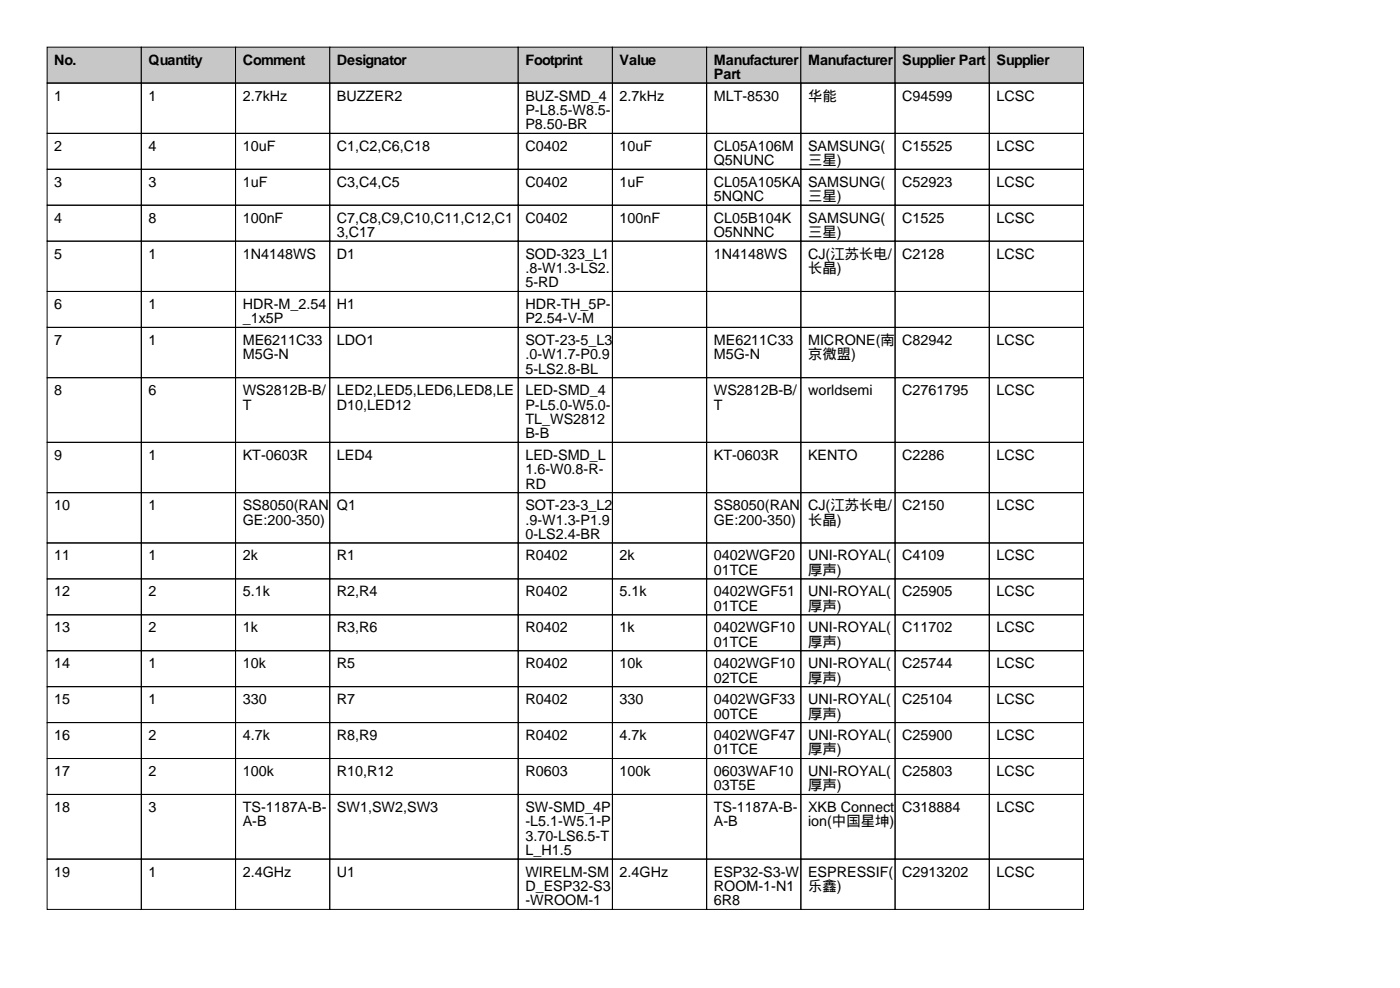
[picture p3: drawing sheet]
<svg xmlns="http://www.w3.org/2000/svg" width="297mm" height="210mm" viewBox="0 0 297 210" stroke-linecap="round" stroke-linejoin="round" font-family="sans-serif">
<defs><g id="words">
<g font-size="3">
<text x="11.5" y="13.7">No.</text>
<text x="31.5" y="13.7">Quantity</text>
<text x="51.5" y="13.7">Comment</text>
<text x="71.5" y="13.7">Designator</text>
<text x="111.5" y="13.7">Footprint</text>
<text x="131.5" y="13.7">Value</text>
<text x="151.5" y="13.7">Manufacturer</text>
<text x="151.5" y="16.8">Part</text>
<text x="171.5" y="13.7">Manufacturer</text>
<text x="191.5" y="13.7">Supplier Part</text>
<text x="211.5" y="13.7">Supplier</text>
<text x="11.5" y="21.3">1</text>
<text x="31.5" y="21.3">1</text>
<text x="51.5" y="21.3">2.7kHz</text>
<text x="71.5" y="21.3">BUZZER2</text>
<text x="111.5" y="21.3">BUZ-SMD_4</text>
<text x="131.5" y="21.3">2.7kHz</text>
<text x="151.5" y="21.3">MLT-8530</text>
<text x="171.5" y="21.3">华能</text>
<text x="191.5" y="21.3">C94599</text>
<text x="211.5" y="21.3">LCSC</text>
<text x="111.5" y="24.4">P-L8.5-W8.5-</text>
<text x="111.5" y="27.4">P8.50-BR</text>
<text x="11.5" y="32">2</text>
<text x="31.5" y="32">4</text>
<text x="51.5" y="32">10uF</text>
<text x="71.5" y="32">C1,C2,C6,C18</text>
<text x="111.5" y="32">C0402</text>
<text x="131.5" y="32">10uF</text>
<text x="151.5" y="32">CL05A106M</text>
<text x="151.5" y="35.1">Q5NUNC</text>
<text x="171.5" y="32">SAMSUNG(</text>
<text x="171.5" y="35.1">三星)</text>
<text x="191.5" y="32">C15525</text>
<text x="211.5" y="32">LCSC</text>
<text x="11.5" y="39.6">3</text>
<text x="31.5" y="39.6">3</text>
<text x="51.5" y="39.6">1uF</text>
<text x="71.5" y="39.6">C3,C4,C5</text>
<text x="111.5" y="39.6">C0402</text>
<text x="131.5" y="39.6">1uF</text>
<text x="151.5" y="39.6">CL05A105KA</text>
<text x="171.5" y="39.6">SAMSUNG(</text>
<text x="191.5" y="39.6">C52923</text>
<text x="211.5" y="39.6">LCSC</text>
<text x="11.5" y="47.2">4</text>
<text x="31.5" y="47.2">8</text>
<text x="51.5" y="47.2">100nF</text>
<text x="71.5" y="47.2">C7,C8,C9,C10,C11,C12,C1</text>
<text x="111.5" y="47.2">C0402</text>
<text x="131.5" y="47.2">100nF</text>
<text x="151.5" y="42.7">5NQNC</text>
<text x="151.5" y="47.2">CL05B104K</text>
<text x="171.5" y="42.7">三星)</text>
<text x="171.5" y="47.2">SAMSUNG(</text>
<text x="191.5" y="47.2">C1525</text>
<text x="211.5" y="47.2">LCSC</text>
<text x="71.5" y="50.3">3,C17</text>
<text x="151.5" y="50.3">O5NNNC</text>
<text x="171.5" y="50.3">三星)</text>
<text x="11.5" y="54.9">5</text>
<text x="31.5" y="54.9">1</text>
<text x="51.5" y="54.9">1N4148WS</text>
<text x="71.5" y="54.9">D1</text>
<text x="111.5" y="54.9">SOD-323_L1</text>
<text x="111.5" y="57.9">.8-W1.3-LS2.</text>
<text x="151.5" y="54.9">1N4148WS</text>
<text x="171.5" y="54.9">CJ(江苏长电/</text>
<text x="171.5" y="57.9">长晶)</text>
<text x="191.5" y="54.9">C2128</text>
<text x="211.5" y="54.9">LCSC</text>
<text x="11.5" y="65.5">6</text>
<text x="31.5" y="65.5">1</text>
<text x="51.5" y="65.5">HDR-M_2.54</text>
<text x="71.5" y="65.5">H1</text>
<text x="111.5" y="61">5-RD</text>
<text x="111.5" y="65.5">HDR-TH_5P-</text>
<text x="51.5" y="68.6">_1x5P</text>
<text x="111.5" y="68.6">P2.54-V-M</text>
<text x="11.5" y="73.2">7</text>
<text x="31.5" y="73.2">1</text>
<text x="51.5" y="73.2">ME6211C33</text>
<text x="51.5" y="76.2">M5G-N</text>
<text x="71.5" y="73.2">LDO1</text>
<text x="111.5" y="73.2">SOT-23-5_L3</text>
<text x="111.5" y="76.2">.0-W1.7-P0.9</text>
<text x="151.5" y="73.2">ME6211C33</text>
<text x="151.5" y="76.2">M5G-N</text>
<text x="171.5" y="73.2">MICRONE(南</text>
<text x="171.5" y="76.2">京微盟)</text>
<text x="191.5" y="73.2">C82942</text>
<text x="211.5" y="73.2">LCSC</text>
<text x="11.5" y="83.8">8</text>
<text x="31.5" y="83.8">6</text>
<text x="51.5" y="83.8">WS2812B-B/</text>
<text x="71.5" y="83.8">LED2,LED5,LED6,LED8,LE</text>
<text x="111.5" y="79.3">5-LS2.8-BL</text>
<text x="111.5" y="83.8">LED-SMD_4</text>
<text x="151.5" y="83.8">WS2812B-B/</text>
<text x="171.5" y="83.8">worldsemi</text>
<text x="191.5" y="83.8">C2761795</text>
<text x="211.5" y="83.8">LCSC</text>
<text x="51.5" y="86.9">T</text>
<text x="71.5" y="86.9">D10,LED12</text>
<text x="111.5" y="86.9">P-L5.0-W5.0-</text>
<text x="111.5" y="89.9">TL_WS2812</text>
<text x="151.5" y="86.9">T</text>
<text x="111.5" y="93">B-B</text>
<text x="11.5" y="97.5">9</text>
<text x="31.5" y="97.5">1</text>
<text x="51.5" y="97.5">KT-0603R</text>
<text x="71.5" y="97.5">LED4</text>
<text x="111.5" y="97.5">LED-SMD_L</text>
<text x="111.5" y="100.6">1.6-W0.8-R-</text>
<text x="151.5" y="97.5">KT-0603R</text>
<text x="171.5" y="97.5">KENTO</text>
<text x="191.5" y="97.5">C2286</text>
<text x="211.5" y="97.5">LCSC</text>
<text x="111.5" y="103.6">RD</text>
<text x="11.5" y="108.2">10</text>
<text x="31.5" y="108.2">1</text>
<text x="51.5" y="108.2">SS8050(RAN</text>
<text x="51.5" y="111.3">GE:200-350)</text>
<text x="71.5" y="108.2">Q1</text>
<text x="111.5" y="108.2">SOT-23-3_L2</text>
<text x="111.5" y="111.3">.9-W1.3-P1.9</text>
<text x="151.5" y="108.2">SS8050(RAN</text>
<text x="151.5" y="111.3">GE:200-350)</text>
<text x="171.5" y="108.2">CJ(江苏长电/</text>
<text x="171.5" y="111.3">长晶)</text>
<text x="191.5" y="108.2">C2150</text>
<text x="211.5" y="108.2">LCSC</text>
<text x="11.5" y="118.9">11</text>
<text x="31.5" y="118.9">1</text>
<text x="51.5" y="118.9">2k</text>
<text x="71.5" y="118.9">R1</text>
<text x="111.5" y="114.3">0-LS2.4-BR</text>
<text x="111.5" y="118.9">R0402</text>
<text x="131.5" y="118.9">2k</text>
<text x="151.5" y="118.9">0402WGF20</text>
<text x="171.5" y="118.9">UNI-ROYAL(</text>
<text x="191.5" y="118.9">C4109</text>
<text x="211.5" y="118.9">LCSC</text>
<text x="151.5" y="121.9">01TCE</text>
<text x="171.5" y="121.9">厚声)</text>
<text x="11.5" y="126.5">12</text>
<text x="31.5" y="126.5">2</text>
<text x="51.5" y="126.5">5.1k</text>
<text x="71.5" y="126.5">R2,R4</text>
<text x="111.5" y="126.5">R0402</text>
<text x="131.5" y="126.5">5.1k</text>
<text x="151.5" y="126.5">0402WGF51</text>
<text x="151.5" y="129.5">01TCE</text>
<text x="171.5" y="126.5">UNI-ROYAL(</text>
<text x="171.5" y="129.5">厚声)</text>
<text x="191.5" y="126.5">C25905</text>
<text x="211.5" y="126.5">LCSC</text>
<text x="11.5" y="134.1">13</text>
<text x="31.5" y="134.1">2</text>
<text x="51.5" y="134.1">1k</text>
<text x="71.5" y="134.1">R3,R6</text>
<text x="111.5" y="134.1">R0402</text>
<text x="131.5" y="134.1">1k</text>
<text x="151.5" y="134.1">0402WGF10</text>
<text x="151.5" y="137.2">01TCE</text>
<text x="171.5" y="134.1">UNI-ROYAL(</text>
<text x="171.5" y="137.2">厚声)</text>
<text x="191.5" y="134.1">C11702</text>
<text x="211.5" y="134.1">LCSC</text>
<text x="11.5" y="141.7">14</text>
<text x="31.5" y="141.7">1</text>
<text x="51.5" y="141.7">10k</text>
<text x="71.5" y="141.7">R5</text>
<text x="111.5" y="141.7">R0402</text>
<text x="131.5" y="141.7">10k</text>
<text x="151.5" y="141.7">0402WGF10</text>
<text x="171.5" y="141.7">UNI-ROYAL(</text>
<text x="191.5" y="141.7">C25744</text>
<text x="211.5" y="141.7">LCSC</text>
<text x="11.5" y="149.4">15</text>
<text x="31.5" y="149.4">1</text>
<text x="51.5" y="149.4">330</text>
<text x="71.5" y="149.4">R7</text>
<text x="111.5" y="149.4">R0402</text>
<text x="131.5" y="149.4">330</text>
<text x="151.5" y="144.8">02TCE</text>
<text x="151.5" y="149.4">0402WGF33</text>
<text x="171.5" y="144.8">厚声)</text>
<text x="171.5" y="149.4">UNI-ROYAL(</text>
<text x="191.5" y="149.4">C25104</text>
<text x="211.5" y="149.4">LCSC</text>
<text x="151.5" y="152.4">00TCE</text>
<text x="171.5" y="152.4">厚声)</text>
<text x="11.5" y="157">16</text>
<text x="31.5" y="157">2</text>
<text x="51.5" y="157">4.7k</text>
<text x="71.5" y="157">R8,R9</text>
<text x="111.5" y="157">R0402</text>
<text x="131.5" y="157">4.7k</text>
<text x="151.5" y="157">0402WGF47</text>
<text x="151.5" y="160">01TCE</text>
<text x="171.5" y="157">UNI-ROYAL(</text>
<text x="171.5" y="160">厚声)</text>
<text x="191.5" y="157">C25900</text>
<text x="211.5" y="157">LCSC</text>
<text x="11.5" y="164.6">17</text>
<text x="31.5" y="164.6">2</text>
<text x="51.5" y="164.6">100k</text>
<text x="71.5" y="164.6">R10,R12</text>
<text x="111.5" y="164.6">R0603</text>
<text x="131.5" y="164.6">100k</text>
<text x="151.5" y="164.6">0603WAF10</text>
<text x="151.5" y="167.6">03T5E</text>
<text x="171.5" y="164.6">UNI-ROYAL(</text>
<text x="171.5" y="167.6">厚声)</text>
<text x="191.5" y="164.6">C25803</text>
<text x="211.5" y="164.6">LCSC</text>
<text x="11.5" y="172.2">18</text>
<text x="31.5" y="172.2">3</text>
<text x="51.5" y="172.2">TS-1187A-B-</text>
<text x="71.5" y="172.2">SW1,SW2,SW3</text>
<text x="111.5" y="172.2">SW-SMD_4P</text>
<text x="151.5" y="172.2">TS-1187A-B-</text>
<text x="171.5" y="172.2">XKB Connect</text>
<text x="191.5" y="172.2">C318884</text>
<text x="211.5" y="172.2">LCSC</text>
<text x="51.5" y="175.3">A-B</text>
<text x="111.5" y="175.3">-L5.1-W5.1-P</text>
<text x="111.5" y="178.3">3.70-LS6.5-T</text>
<text x="151.5" y="175.3">A-B</text>
<text x="171.5" y="175.3">ion(中国星坤)</text>
<text x="11.5" y="185.9">19</text>
<text x="31.5" y="185.9">1</text>
<text x="51.5" y="185.9">2.4GHz</text>
<text x="71.5" y="185.9">U1</text>
<text x="111.5" y="181.4">L_H1.5</text>
<text x="111.5" y="185.9">WIRELM-SM</text>
<text x="131.5" y="185.9">2.4GHz</text>
<text x="151.5" y="185.9">ESP32-S3-W</text>
<text x="171.5" y="185.9">ESPRESSIF(</text>
<text x="191.5" y="185.9">C2913202</text>
<text x="211.5" y="185.9">LCSC</text>
<text x="111.5" y="189">D_ESP32-S3</text>
<text x="151.5" y="189">ROOM-1-N1</text>
<text x="171.5" y="189">乐鑫)</text>
<text x="111.5" y="192">-WROOM-1</text>
<text x="151.5" y="192">6R8</text>
</g>
</g></defs>
<g fill="#c7c7c7" stroke="#000" stroke-width=".21">
<path d="M10 10h20v7.6h-20z"/>
<path d="M30 10h20v7.6h-20z"/>
<path d="M50 10h20v7.6h-20z"/>
<path d="M70 10h40v7.6h-40z"/>
<path d="M110 10h20v7.6h-20z"/>
<path d="M130 10h20v7.6h-20z"/>
<path d="M150 10h20v7.6h-20z"/>
<path d="M170 10h20v7.6h-20z"/>
<path d="M190 10h20v7.6h-20z"/>
<path d="M210 10h20v7.6h-20z"/>
</g>
<g fill="none" stroke="#000" stroke-width=".21">
<path d="M10 17.6h20v10.7h-20zM30 17.6h20v10.7h-20zM50 17.6h20v10.7h-20zM70 17.6h40v10.7h-40zM110 17.6h20v10.7h-20zM130 17.6h20v10.7h-20zM150 17.6h20v10.7h-20zM170 17.6h20v10.7h-20zM190 17.6h20v10.7h-20zM210 17.6h20v10.7h-20zM10 28.3h20v7.6h-20zM10 35.9h20v7.6h-20z"/>
<path d="M30 28.3h20v7.6h-20zM30 35.9h20v7.6h-20zM50 28.3h20v7.6h-20zM50 35.9h20v7.6h-20zM70 28.3h40v7.6h-40zM70 35.9h40v7.6h-40zM110 28.3h20v7.6h-20zM110 35.9h20v7.6h-20zM130 28.3h20v7.6h-20zM130 35.9h20v7.6h-20zM150 28.3h20v7.6h-20zM150 35.9h20v7.6h-20z"/>
<path d="M170 28.3h20v7.6h-20zM170 35.9h20v7.6h-20zM190 28.3h20v7.6h-20zM190 35.9h20v7.6h-20zM210 28.3h20v7.6h-20zM210 35.9h20v7.6h-20zM10 43.5h20v7.6h-20zM10 51.1h20v10.7h-20zM30 43.5h20v7.6h-20zM30 51.1h20v10.7h-20zM50 43.5h20v7.6h-20zM50 51.1h20v10.7h-20z"/>
<path d="M70 43.5h40v7.6h-40zM70 51.1h40v10.7h-40zM110 43.5h20v7.6h-20zM110 51.1h20v10.7h-20zM130 43.5h20v7.6h-20zM130 51.1h20v10.7h-20zM150 43.5h20v7.6h-20zM150 51.1h20v10.7h-20zM170 43.5h20v7.6h-20zM170 51.1h20v10.7h-20zM190 43.5h20v7.6h-20zM190 51.1h20v10.7h-20z"/>
<path d="M210 43.5h20v7.6h-20zM210 51.1h20v10.7h-20zM10 61.8h20v7.6h-20zM10 69.4h20v10.7h-20zM30 61.8h20v7.6h-20zM30 69.4h20v10.7h-20zM50 61.8h20v7.6h-20zM50 69.4h20v10.7h-20zM70 61.8h40v7.6h-40zM70 69.4h40v10.7h-40zM110 61.8h20v7.6h-20zM110 69.4h20v10.7h-20z"/>
<path d="M130 61.8h20v7.6h-20zM130 69.4h20v10.7h-20zM150 61.8h20v7.6h-20zM150 69.4h20v10.7h-20zM170 61.8h20v7.6h-20zM170 69.4h20v10.7h-20zM190 61.8h20v7.6h-20zM190 69.4h20v10.7h-20zM210 61.8h20v7.6h-20zM210 69.4h20v10.7h-20zM10 80.1h20v13.7h-20zM10 93.8h20v10.7h-20z"/>
<path d="M30 80.1h20v13.7h-20zM30 93.8h20v10.7h-20zM50 80.1h20v13.7h-20zM50 93.8h20v10.7h-20zM70 80.1h40v13.7h-40zM70 93.8h40v10.7h-40zM110 80.1h20v13.7h-20zM110 93.8h20v10.7h-20zM130 80.1h20v13.7h-20zM130 93.8h20v10.7h-20zM150 80.1h20v13.7h-20zM150 93.8h20v10.7h-20z"/>
<path d="M170 80.1h20v13.7h-20zM170 93.8h20v10.7h-20zM190 80.1h20v13.7h-20zM190 93.8h20v10.7h-20zM210 80.1h20v13.7h-20zM210 93.8h20v10.7h-20zM10 104.5h20v10.7h-20zM10 115.2h20v7.6h-20zM30 104.5h20v10.7h-20zM30 115.2h20v7.6h-20zM50 104.5h20v10.7h-20zM50 115.2h20v7.6h-20z"/>
<path d="M70 104.5h40v10.7h-40zM70 115.2h40v7.6h-40zM110 104.5h20v10.7h-20zM110 115.2h20v7.6h-20zM130 104.5h20v10.7h-20zM130 115.2h20v7.6h-20zM150 104.5h20v10.7h-20zM150 115.2h20v7.6h-20zM170 104.5h20v10.7h-20zM170 115.2h20v7.6h-20zM190 104.5h20v10.7h-20zM190 115.2h20v7.6h-20z"/>
<path d="M210 104.5h20v10.7h-20zM210 115.2h20v7.6h-20zM10 122.8h20v7.6h-20zM10 130.4h20v7.6h-20zM10 138h20v7.6h-20zM30 122.8h20v7.6h-20zM30 130.4h20v7.6h-20zM30 138h20v7.6h-20zM50 122.8h20v7.6h-20zM50 130.4h20v7.6h-20zM50 138h20v7.6h-20zM70 122.8h40v7.6h-40z"/>
<path d="M70 130.4h40v7.6h-40zM70 138h40v7.6h-40zM110 122.8h20v7.6h-20zM110 130.4h20v7.6h-20zM110 138h20v7.6h-20zM130 122.8h20v7.6h-20zM130 130.4h20v7.6h-20zM130 138h20v7.6h-20zM150 122.8h20v7.6h-20zM150 130.4h20v7.6h-20zM150 138h20v7.6h-20zM170 122.8h20v7.6h-20z"/>
<path d="M170 130.4h20v7.6h-20zM170 138h20v7.6h-20zM190 122.8h20v7.6h-20zM190 130.4h20v7.6h-20zM190 138h20v7.6h-20zM210 122.8h20v7.6h-20zM210 130.4h20v7.6h-20zM210 138h20v7.6h-20zM10 145.6h20v7.7h-20zM10 153.3h20v7.6h-20zM30 145.6h20v7.7h-20zM30 153.3h20v7.6h-20z"/>
<path d="M50 145.6h20v7.7h-20zM50 153.3h20v7.6h-20zM70 145.6h40v7.7h-40zM70 153.3h40v7.6h-40zM110 145.6h20v7.7h-20zM110 153.3h20v7.6h-20zM130 145.6h20v7.7h-20zM130 153.3h20v7.6h-20zM150 145.6h20v7.7h-20zM150 153.3h20v7.6h-20zM170 145.6h20v7.7h-20zM170 153.3h20v7.6h-20z"/>
<path d="M190 145.6h20v7.7h-20zM190 153.3h20v7.6h-20zM210 145.6h20v7.7h-20zM210 153.3h20v7.6h-20zM10 160.9h20v7.6h-20zM10 168.5h20v13.7h-20zM30 160.9h20v7.6h-20zM30 168.5h20v13.7h-20zM50 160.9h20v7.6h-20zM50 168.5h20v13.7h-20zM70 160.9h40v7.6h-40zM70 168.5h40v13.7h-40z"/>
<path d="M110 160.9h20v7.6h-20zM110 168.5h20v13.7h-20zM130 160.9h20v7.6h-20zM130 168.5h20v13.7h-20zM150 160.9h20v7.6h-20zM150 168.5h20v13.7h-20zM170 160.9h20v7.6h-20zM170 168.5h20v13.7h-20zM190 160.9h20v7.6h-20zM190 168.5h20v13.7h-20zM210 160.9h20v7.6h-20zM210 168.5h20v13.7h-20z"/>
<path d="M10 182.2h20v10.7h-20zM30 182.2h20v10.7h-20zM50 182.2h20v10.7h-20zM70 182.2h40v10.7h-40zM110 182.2h20v10.7h-20zM130 182.2h20v10.7h-20zM150 182.2h20v10.7h-20zM170 182.2h20v10.7h-20zM190 182.2h20v10.7h-20zM210 182.2h20v10.7h-20z"/>
</g>
<use href="#words"/>
</svg>
